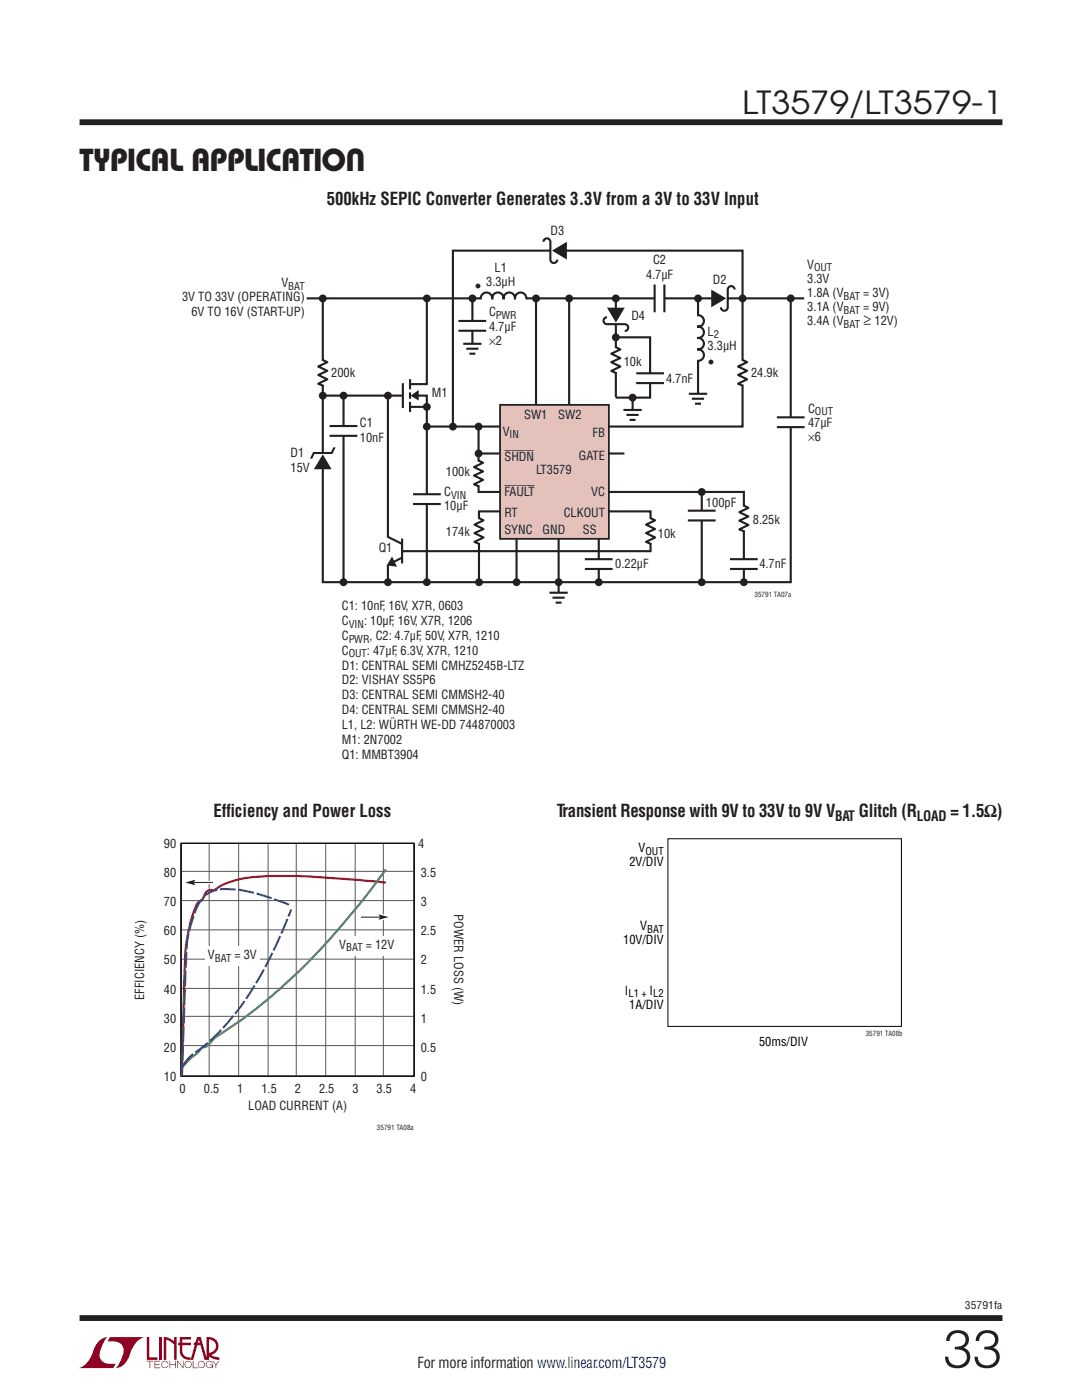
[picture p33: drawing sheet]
<svg xmlns="http://www.w3.org/2000/svg" width="216mm" height="279mm" viewBox="0 0 216 279" stroke-linecap="round" stroke-linejoin="round" font-family="sans-serif">
<defs><g id="words">
<text font-size="10.6" fill="#231f20" x="188.2" y="272.9">33</text>
<g font-size="6.3" fill="#231f20">
<text x="148.1" y="22.8">LT3579/LT3579-1</text>
<text x="15.9" y="34.1">TYPICAL APPLICATION</text>
</g>
<g font-size="3.5" fill="#231f20">
<text x="65.2" y="41">500kHz SEPIC Converter Generates 3.3V from a 3V to 33V Input</text>
<text x="42.6" y="163.1">Eff</text>
<text x="45.2" y="163.1">iciency and Power Loss</text>
<text x="111.1" y="163.1">Transient Response with 9V to 33V to 9V V</text>
<text x="171.4" y="163.1">Glitch (R</text>
<text x="189.6" y="163.1">= 1.5Ω)</text>
</g>
<g font-size="3.2" fill="#231f20">
<text x="94.9" y="58.3">•</text>
<text x="172.2" y="64.9">≥</text>
<text x="141.4" y="73.5">•</text>
</g>
<text font-size="3" fill="#231f20" x="83.3" y="273.1">For more information www.linear.com/LT3579</text>
<g font-size="2.8" fill="#231f20">
<text x="166.7" y="163.8">BAT</text>
<text x="182.9" y="163.8">LOAD</text>
</g>
<g font-size="2.5" fill="#231f20">
<text x="109.8" y="47">D3</text>
<text x="130.3" y="52.8">C2</text>
<text x="161.1" y="53.6">V</text>
<text x="56.2" y="57.3">V</text>
<text x="97" y="57.1">3.3µH</text>
<text x="98.7" y="54.3">L1</text>
<text x="128.9" y="55.6">4.7µF</text>
<text x="142.2" y="56.7">D2</text>
<text x="161.1" y="56.5">3.3V</text>
<text x="161.1" y="59.3">1.8A (V</text>
<text x="172.2" y="59.3">= 3V)</text>
<text x="36.3" y="60.2">3V TO 33V (OPERATING)</text>
<text x="38.2" y="63">6V TO 16V (START-UP)</text>
<text x="97.6" y="63.2">C</text>
<text x="97.6" y="66">4.7µF</text>
<text x="126" y="63.9">D4</text>
<text x="161.1" y="62.1">3.1A (V</text>
<text x="161.1" y="64.9">3.4A (V</text>
<text x="172.2" y="62.1">= 9V)</text>
<text x="174.5" y="64.9">12V)</text>
<text x="97.6" y="68.8">×2</text>
<text x="141.2" y="67">L</text>
<text x="141.2" y="69.8">3.3µH</text>
<text x="66.1" y="75.2">200k</text>
<text x="124.5" y="73.1">10k</text>
<text x="132.9" y="76.4">4.7nF</text>
<text x="149.9" y="75.2">24.9k</text>
<text x="86.1" y="79.2">M1</text>
<text x="104.6" y="83.5">SW1</text>
<text x="111.4" y="83.5">SW2</text>
<text x="161.2" y="82.4">C</text>
<text x="71.8" y="85.3">C1</text>
<text x="71.8" y="88.1">10nF</text>
<text x="100.3" y="86.9">V</text>
<text x="118.3" y="87.2">FB</text>
<text x="161.2" y="85.2">47µF</text>
<text x="161.2" y="88">×6</text>
<text x="58" y="91.3">D1</text>
<text x="58" y="94.1">15V</text>
<text x="89" y="95">100k</text>
<text x="100.7" y="91.9">SHDN</text>
<text x="107" y="94.6">LT3579</text>
<text x="115.5" y="91.9">GATE</text>
<text x="88.6" y="99">C</text>
<text x="88.6" y="101.9">10µF</text>
<text x="100.7" y="99">FAULT</text>
<text x="118" y="99">VC</text>
<text x="140.9" y="101.2">100pF</text>
<text x="89" y="107">174k</text>
<text x="100.6" y="106.5">SYNC</text>
<text x="100.7" y="103.1">RT</text>
<text x="108.3" y="106.5">GND</text>
<text x="112.5" y="103.1">CLKOUT</text>
<text x="116.3" y="106.5">SS</text>
<text x="131.3" y="107.3">10k</text>
<text x="150.2" y="104.6">8.25k</text>
<text x="75.6" y="110.3">Q1</text>
<text x="122.8" y="113.3">0.22µF</text>
<text x="151.5" y="113.3">4.7nF</text>
<text x="68.2" y="121.8">C1: 10nF, 16V, X7R, 0603</text>
<text x="68.2" y="124.8">C</text>
<text x="72.6" y="124.8">: 10µF, 16V, X7R, 1206</text>
<text x="68.2" y="127.7">C</text>
<text x="68.2" y="130.7">C</text>
<text x="73.2" y="130.7">: 47µF, 6.3V, X7R, 1210</text>
<text x="73.7" y="127.7">, C2: 4.7µF, 50V, X7R, 1210</text>
<text x="68.2" y="133.6">D1: CENTRAL SEMI CMHZ5245B-LTZ</text>
<text x="68.2" y="136.6">D2: VISHAY SS5P6</text>
<text x="68.2" y="139.6">D3: CENTRAL SEMI CMMSH2-40</text>
<text x="68.2" y="142.5">D4: CENTRAL SEMI CMMSH2-40</text>
<text x="68.2" y="145.5">L1, L2: WÜRTH WE-DD 744870003</text>
<text x="68.2" y="148.5">M1: 2N7002</text>
<text x="68.2" y="151.4">Q1: MMBT3904</text>
<text x="32.7" y="169.3">90</text>
<text x="83.4" y="169.3">4</text>
<text x="32.7" y="175.1">80</text>
<text x="84" y="175.1">3.5</text>
<text x="32.7" y="180.9">70</text>
<text x="84" y="180.9">3</text>
<text x="90.6" y="182.5" transform="rotate(90 90.6 182.5)">POWER LOSS (W)</text>
<text x="32.7" y="186.7">60</text>
<text x="41.5" y="191.4">V</text>
<text x="46.8" y="191.4">= 3V</text>
<text x="67.7" y="189.3">V</text>
<text x="73" y="189.3">= 12V</text>
<text x="84" y="186.7">2.5</text>
<text x="32.7" y="192.5">50</text>
<text x="84" y="192.5">2</text>
<text x="28.8" y="199.5" transform="rotate(-90 28.8 199.5)">EFFICIENCY (%)</text>
<text x="32.7" y="198.3">40</text>
<text x="84" y="198.3">1.5</text>
<text x="32.7" y="204.1">30</text>
<text x="32.7" y="209.9">20</text>
<text x="84" y="204.1">1</text>
<text x="84" y="209.9">0.5</text>
<text x="32.7" y="215.7">10</text>
<text x="84" y="215.7">0</text>
<text x="35.8" y="218.1">0</text>
<text x="40.7" y="218.1">0.5</text>
<text x="47.3" y="218.1">1</text>
<text x="49.5" y="221.5">LOAD CURRENT (A)</text>
<text x="52.2" y="218.1">1.5</text>
<text x="58.8" y="218.1">2</text>
<text x="63.7" y="218.1">2.5</text>
<text x="70.3" y="218.1">3</text>
<text x="75.1" y="218.1">3.5</text>
<text x="81.8" y="218.1">4</text>
</g>
<g font-size="2.5">
<text x="125.6" y="172.9">2V/DIV</text>
<text x="127.4" y="170.1">V</text>
<text x="127.8" y="185.6">V</text>
<text x="124.4" y="188.4">10V/DIV</text>
<text x="124.7" y="198.5">I</text>
<text x="125.6" y="201.3">1A/DIV</text>
<text x="129.6" y="198.5">I</text>
<text x="151.5" y="208.8">50ms/DIV</text>
</g>
<g font-size="2.1" fill="#231f20">
<text x="57.5" y="57.9">BAT</text>
<text x="162.4" y="54.2">OUT</text>
<text x="168.3" y="59.8">BAT</text>
<text x="99" y="63.7">PWR</text>
<text x="168.3" y="62.6">BAT</text>
<text x="168.3" y="65.5">BAT</text>
<text x="142.4" y="67.5">2</text>
<text x="162.6" y="82.9">OUT</text>
<text x="101.7" y="87.4">IN</text>
<text x="90" y="99.6">VIN</text>
<text x="69.6" y="125.3">VIN</text>
<text x="69.6" y="128.2">PWR</text>
<text x="69.6" y="131.2">OUT</text>
<text x="42.9" y="191.9">BAT</text>
<text x="69.1" y="189.8">BAT</text>
<text x="192.5" y="261.2">35791fa</text>
</g>
<g font-size="2.1">
<text x="128.8" y="170.6">OUT</text>
<text x="129.1" y="186.1">BAT</text>
<text x="125.4" y="199">L1 + L2</text>
</g>
<g font-size="1.4" fill="#231f20">
<text x="150.6" y="119.1">35791 TA07a</text>
<text x="172.8" y="206.8">35791 TA08b</text>
<text x="75.2" y="225.5">35791 TA08a</text>
</g>
</g></defs>
<g fill="#900126">
<path d="M29.3 266.8h.5v4.1h1.6v.5h-2.1z"/>
<path d="M20 267.4l1-.5h.5h-.1a6.2 6.2 0 0 0-1.5 4 2.58 2.58 0 0 0 3.2 1.3l-.5 .8h-7a4.9 4.9 0 0 0 3.1-3.8l.4-.7z"/>
<path d="M21.9 266.9h7a4.9 4.9 0 0 0-3.1 3.7 3.2 3.2 0 0 1-2.7 2.4h.1a6.2 6.2 0 0 0 1.4-4.1 2.58 2.58 0 0 0-3.1-1.2z"/>
<path d="M31.8 266.8h.5v4.6h-.5z"/>
<path d="M32.7 266.8l1 .2 1 .7v-.9h.5v4.6h-.5v-3.1l-1.5-.9v4h-.5z"/>
<path d="M29.3 271.6h1.3v.1h-.6v1.3h-.2v-1.3h-.5z"/>
<path d="M30.8 271.6h1.2v.1h-1v.5h.9v.2h-.9v.5h1v.1h-1.2z"/>
<path d="M33.8 271.6h.2v.6h1v-.6h.1v1.4h-.1v-.6h-1v.6h-.2z"/>
<path d="M35.4 271.6h.1l1 1.2v-1.2h.1v1.4l-1.1-1.2v1.2h-.1z"/>
<path d="M38.5 271.6h.1v1.3h.9v.1h-1z"/>
<path d="M42.4 271.6h.1l.6 .7 .5-.7h.2l-.7 .8v.6h-.1v-.6z"/>
<path d="M35.9 266.8h2.2v.5h-1.7v.7h1.7v.5h-1.7v1.1a1.32 1.32 0 0 0 1.6 1.3v.5l1.3-4.6h.8l1.1 4.1v-4.1a1.84 1.84 0 0 1 2.3 1.4 1.84 1.84 0 0 1-1.4 2.2l.7 .4 1 .1v.5l-1.2-.2-1.1-.6v-.6a1.34 1.34 0 0 0 1.6-1.2 1.34 1.34 0 0 0-1.4-1.5v4.1h-.9l-.8-2.9h-1.3v-.5h1.2l-.2-.7-1.1 4.1a2.06 2.06 0 0 1-2.7-1.3v-1.6h-.4v-.5h.4z"/>
<path d="M37 271.8a.72 .72 0 0 1 1.2 .1 .72 .72 0 0 1-.4 1.1 .72 .72 0 0 1-1-.7h.2a.59 .59 0 0 0 .8 .5 .59 .59 0 0 0 .2-.9 .59 .59 0 0 0-1 .2v.2h-.2z"/>
<path d="M39.7 271.8a.72 .72 0 0 1 1.1 .1 .72 .72 0 0 1-.4 1.1 .72 .72 0 0 1-.9-.7h.1a.59 .59 0 0 0 .8 .5 .59 .59 0 0 0 .2-.9 .59 .59 0 0 0-1 .2v.2h-.1z"/>
<path d="M41.3 271.8a.72 .72 0 0 1 1.2 .2h-.2a.59 .59 0 0 0-.9-.1 .59 .59 0 0 0 .1 .9 .59 .59 0 0 0 .9-.4h-.5v-.1h.6v.7h-.1v-.3a.73 .73 0 0 1-1.1 .2 .73 .73 0 0 1 0-1.1z"/>
<path d="M32.4 271.8a.71 .71 0 0 1 1.2 .3h-.1a.59 .59 0 0 0-.9-.3 .59 .59 0 0 0-.1 1 .59 .59 0 0 0 .9-.3h.2a.73 .73 0 0 1-1.1 .4 .73 .73 0 0 1-.1-1.1z"/>
</g>
<path d="M15.9 24.4h184.1M15.9 263h184.1" fill="none" stroke="#231f20" stroke-width="1.2" stroke-linecap="butt"/>
<path d="M157.8 59.6v56.6h-93.4v-56.5M95.4 90.5h29.2" fill="none" stroke="#231f20" stroke-width=".42"/>
<circle cx="111.5" cy="116.2" r=".79" fill="#231f20"/>
<path d="M109.6 118.3h3.7M110.3 119.3h2.4M111.5 106.9v12M110.9 120.3h1.2" fill="none" stroke="#231f20" stroke-width=".42"/>
<path d="M111.5 118.3v2.2" fill="none" stroke="#fff" stroke-width="1.1" stroke-linecap="butt"/>
<g fill="#231f20">
<circle cx="107" cy="59.6" r=".79"/>
<circle cx="95.5" cy="85.1" r=".79"/>
<circle cx="90.4" cy="85.1" r=".79"/>
<circle cx="85.2" cy="85.1" r=".79"/>
<circle cx="95.5" cy="90.5" r=".79"/>
<circle cx="119.5" cy="116.2" r=".79"/>
<circle cx="103.1" cy="116.2" r=".79"/>
<circle cx="95.6" cy="116.2" r=".79"/>
<circle cx="85.2" cy="116.2" r=".79"/>
<circle cx="77.4" cy="116.2" r=".79"/>
<circle cx="68.5" cy="116.2" r=".79"/>
<circle cx="64.4" cy="59.6" r=".79"/>
<circle cx="64.4" cy="79" r=".79"/>
<circle cx="68.5" cy="79" r=".79"/>
<circle cx="77.4" cy="79" r=".79"/>
<circle cx="85.2" cy="59.6" r=".79"/>
</g>
<path d="M61.2 59.5h99.3M107 59.6v21.6" fill="none" stroke="#231f20" stroke-width=".42"/>
<circle cx="113.6" cy="59.6" r=".79" fill="#231f20"/>
<path d="M113.6 59.6v21.9" fill="none" stroke="#231f20" stroke-width=".42"/>
<g fill="#231f20">
<circle cx="122.9" cy="59.6" r=".79"/>
<circle cx="122.9" cy="67.3" r=".79"/>
<circle cx="126.2" cy="79.4" r=".79"/>
</g>
<path d="M122.9 59.6v19.7" fill="none" stroke="#231f20" stroke-width=".42"/>
<g fill="#231f20">
<circle cx="139.3" cy="59.6" r=".79"/>
<circle cx="148.2" cy="59.6" r=".79"/>
<circle cx="140" cy="98.2" r=".79"/>
<circle cx="140" cy="116.2" r=".79"/>
<circle cx="148.4" cy="116.2" r=".79"/>
<circle cx="157.8" cy="59.5" r=".79"/>
</g>
<path d="M139.3 59.6v19.9M103.1 106.8v9.1" fill="none" stroke="#231f20" stroke-width=".42"/>
<path d="M143 59.6h2.2" fill="none" stroke="#fff" stroke-width="1.1" stroke-linecap="butt"/>
<path d="M141.9 57.8l3 1.7-3 1.8z" fill="#231f20"/>
<path d="M95.9 59.7a1.16 1.16 0 0 1 1.2-1.3 1.16 1.16 0 0 1 1.1 1.3 1.15 1.15 0 0 1 1.1-1.3 1.15 1.15 0 0 1 1.2 1.3 1.15 1.15 0 0 1 1.1-1.3 1.15 1.15 0 0 1 1.1 1.3 1.16 1.16 0 0 1 1.2-1.3 1.16 1.16 0 0 1 1.1 1.3M130.6 56.8v5.5M132.6 56.8v5.5M146.6 57.8a.69 .69 0 0 0-.7-.7 .69 .69 0 0 0-.7 .7v3.5a.69 .69 0 0 1-.7 .7 .69 .69 0 0 1-.7-.7M122.8 69.3l1 .4-1.8 .9 1.8 .9-1.8 .8 1.8 .9-1.8 .8 1 .5M137.5 78.6h3.6M138.1 79.6h2.4M139.1 62.9a1.16 1.16 0 0 1 1.4 1.1 1.16 1.16 0 0 1-1.4 1.2 1.15 1.15 0 0 1 1.4 1.1 1.15 1.15 0 0 1-1.4 1.2 1.15 1.15 0 0 1 1.4 1.1 1.15 1.15 0 0 1-1.4 1.1 1.16 1.16 0 0 1 1.4 1.2 1.16 1.16 0 0 1-1.4 1.1M138.7 80.6h1.2M155 83.3h5.5M155 85.2h5.5M119.5 102.6v13.8" fill="none" stroke="#231f20" stroke-width=".42"/>
<path d="M96 59.6h9M130.6 59.5h2M122.9 69.4v4.9M139.3 63v8.9M139.3 78.6v2.2" fill="none" stroke="#fff" stroke-width="1.1" stroke-linecap="butt"/>
<path d="M157.8 83.3v1.9" fill="none" stroke="#fff" stroke-width=".71" stroke-linecap="butt"/>
<circle cx="94.3" cy="59.6" r=".79" fill="#231f20"/>
<path d="M94.3 59.8v9.7M91.5 64.1h5.5M91.5 66h5.5M92.4 68.6h3.7M93 69.6h2.5M93.7 70.6h1.2M85.2 85.1h63v-35.1h-57.8v35.2M116.7 111.6h5.5M116.7 113.6h5.5" fill="none" stroke="#231f20" stroke-width=".42"/>
<path d="M109.9 50h2.2M94.3 68.6v2.2M119.5 111.6v1.9" fill="none" stroke="#fff" stroke-width="1.1" stroke-linecap="butt"/>
<path d="M94.3 64.1v1.9" fill="none" stroke="#fff" stroke-width=".71" stroke-linecap="butt"/>
<path d="M110.1 50l3-1.7v3.5z" fill="#231f20"/>
<path d="M108.5 48.3a.69 .69 0 0 1 .7-.7 .69 .69 0 0 1 .6 .7v3.5a.69 .69 0 0 0 .7 .7 .69 .69 0 0 0 .7-.7" fill="none" stroke="#231f20" stroke-width=".42"/>
<path d="M122.9 62.4v2.2" fill="none" stroke="#fff" stroke-width="1.1" stroke-linecap="butt"/>
<path d="M121.1 61.4h3.6l-1.8 3z" fill="#231f20"/>
<path d="M64.3 71.8l1 .5-1.8 .8 1.8 .9-1.8 .8 1.8 .9-1.8 .9 1 .4M121.1 63.3a.69 .69 0 0 0-.7 .7 .69 .69 0 0 0 .7 .7h3.5a.69 .69 0 0 1 .7 .7 .69 .69 0 0 1-.6 .7M148.1 71.8l1 .5-1.8 .8 1.8 .9-1.8 .8 1.8 .9-1.8 .9 1 .4M95.4 91.9l1 .5-1.8 .8 1.8 .9-1.8 .8 1.8 .9-1.8 .9 1 .4M95.5 85.1v13.1h52.9v18.1M140 98.3v17.9M80.2 110h49.6v-7.9h-34.2v14M137.3 101.9h5.5M137.3 103.9h5.5M145.7 111.6h5.5M145.7 113.6h5.5M148.4 100.9l.9 .5-1.8 .8 1.8 .9-1.8 .8 1.8 .9-1.8 .9 1.1 .4" fill="none" stroke="#231f20" stroke-width=".42"/>
<path d="M64.4 72v4.8M148.2 72v4.8M95.5 92.1v4.8M148.4 101.1v4.8" fill="none" stroke="#fff" stroke-width="1.1" stroke-linecap="butt"/>
<path d="M140 101.9v2M148.4 111.6v1.9" fill="none" stroke="#fff" stroke-width=".71" stroke-linecap="butt"/>
<path d="M99.8 80.8h21.7v26.7h-21.7z" fill="#e5c1bc"/>
<path d="M99.8 80.8h21.7v26.7h-21.7z" fill="none" stroke="#231f20" stroke-width=".35"/>
<path d="M95.6 103.6v4.8M129.8 103.6v4.8" fill="none" stroke="#fff" stroke-width="1.1" stroke-linecap="butt"/>
<path d="M85.2 59.5v56.8M80.4 76.5v4.9M81.8 76.7h3.5M81.8 75.7v2M81.8 78.3v1.3M82.8 79h2.4v2.2M81.8 81.2h3.6M95.5 103.4l1 .4-1.8 .9 1.8 .9-1.8 .8 1.8 .9-1.8 .8 1 .5M129.7 103.4l1 .4-1.8 .9 1.8 .9-1.8 .8 1.8 .9-1.8 .8 1 .5" fill="none" stroke="#231f20" stroke-width=".42"/>
<path d="M85.2 76.7v4.5" fill="none" stroke="#fff" stroke-width=".71" stroke-linecap="butt"/>
<circle cx="85.2" cy="81.2" r=".79" fill="#231f20"/>
<path d="M81.8 80.2v2" fill="none" stroke="#231f20" stroke-width=".42"/>
<path d="M82.4 79l.9-.7v1.2z" fill="#231f20"/>
<path d="M82.4 79l.9-.7v1.2z" fill="none" stroke="#231f20" stroke-width=".49"/>
<path d="M85.2 98.7v1.9M77.4 107.2v5.5" fill="none" stroke="#fff" stroke-width=".71" stroke-linecap="butt"/>
<path d="M64.4 79h16M68.5 79v37.2M77.4 79v37.2M82.4 98.6h5.6M77.3 107.1l2.9 1.4M80.2 107.5v4.9M82.4 100.6h5.6" fill="none" stroke="#231f20" stroke-width=".42"/>
<path d="M78.6 110h1.6" fill="none" stroke="#fff" stroke-width=".49"/>
<path d="M78.2 111.6l.6 1.2-1.2-.1z" fill="#231f20"/>
<path d="M78.2 111.6l.6 1.2-1.2-.1z" fill="none" stroke="#231f20" stroke-width=".49"/>
<path d="M65.8 85h5.5M65.8 87h5.5M80.2 111.3l-2.4 1.2" fill="none" stroke="#231f20" stroke-width=".42"/>
<path d="M64.4 90.3v2.2M68.5 85.1v1.9" fill="none" stroke="#fff" stroke-width=".71" stroke-linecap="butt"/>
<g fill="#231f20">
<path d="M64.4 90.7l1.8 3h-3.6z"/>
<path d="M62.5 90.2h3.6l.4-.9h.5l-.7 1.3h-3.5l-.5 .9h-.5z"/>
</g>
<path d="M122.9 67.3h6.8v12.1h-6.9M126.2 79.3v3.2M126.9 74.5h5.6M126.9 76.5h5.6M124.4 81.8h3.6M125 82.8h2.4M125.6 83.8h1.2" fill="none" stroke="#231f20" stroke-width=".42"/>
<path d="M129.7 74.5v1.9" fill="none" stroke="#fff" stroke-width=".71" stroke-linecap="butt"/>
<path d="M126.2 81.8v2.2" fill="none" stroke="#fff" stroke-width="1.1" stroke-linecap="butt"/>
<path d="M36.1 168.3h46.5v46.5h-46.5z" fill="none" stroke="#231f20" stroke-width=".21"/>
<path d="M36.1 168.3h46.5v46.5h-46.5z" fill="none" stroke="#050504" stroke-width=".2"/>
<g fill="none" stroke="#57585a" stroke-width=".2">
<path d="M36.1 173.9h46.5M36.1 179.7h46.5M41.7 168.3v46.5M47.6 168.3v46.5M53.5 168.3v46.5M59.1 168.3v46.5M65 168.3v46.5M70.9 168.3v46.5M76.5 168.3v46.5M36.1 185.6h46.5M36.1 191.4h46.5M36.1 197.3h46.5"/>
<path d="M36.1 202.8h46.5M36.1 208.7h46.5"/>
</g>
<path d="M77 176.1l-5.3-.5-12.2-.8h-5.9l-4.9 .5a13.6 13.6 0 0 0-5.9 2.3 1.68 1.68 0 0 0-2.2 1.4 1.19 1.19 0 0 1-.9 1 17.1 17.1 0 0 0-2.2 6.4 86.5 86.5 0 0 0-.9 13.8l-.3 14.4" fill="none" stroke="#981a1e" stroke-width=".42"/>
<path d="M77 173.5l-5.8 7.7-5.5 6.3-4.5 4.9-7.8 7-4.5 3.6-3.6 2.5a12.1 12.1 0 0 0-4 3.2l-.5 .3a2.02 2.02 0 0 0-1.3 1.1l-1.7 1.3-1.4 1.5" fill="none" stroke="#2d864a" stroke-width=".42"/>
<path d="M57.7 180.6l-4.3-1.6-2.8-.8a17.7 17.7 0 0 0-7.6-.5 5.6 5.6 0 0 0-4 4l-.6 1.7a23.6 23.6 0 0 0-1.3 8.8l-.8 22.4M36.5 212.7l.4-.6a24.1 24.1 0 0 1 4.4-3.9l2.3-2.1 2-2.2 2.3-2.9 2.5-3.7 2.1-3.6 1.9-3.5 1.9-4.3 1.8-4.4" fill="none" stroke="#3853a3" stroke-width=".42" stroke-dasharray="3.2 .5" stroke-linecap="butt"/>
<path d="M38.7 176.1h3.8z" fill="#fff"/>
<path d="M38.7 176.1h3.8" fill="none" stroke="#fff" stroke-width=".63" stroke-linecap="butt"/>
<path d="M37.2 176.1l1.8-.5-.4 .5 .4 .6-1.8-.5z" fill="#fff"/>
<path d="M37.2 176.1l1.8-.5-.4 .5 .4 .6-1.8-.5z" fill="none" stroke="#fff" stroke-width=".53"/>
<path d="M38.6 176.1h3.9" fill="none" stroke="#231f20" stroke-width=".2"/>
<path d="M37 176.1l2-.5-.4 .5 .4 .6z" fill="#231f20"/>
<path d="M72 183h3.8z" fill="#fff"/>
<path d="M72 183h3.8" fill="none" stroke="#fff" stroke-width=".63" stroke-linecap="butt"/>
<path d="M75.5 182.5l1.8 .5v.1l-1.8 .5 .4-.6z" fill="#fff"/>
<path d="M75.5 182.5l1.8 .5v.1l-1.8 .5 .4-.6z" fill="none" stroke="#fff" stroke-width=".53"/>
<path d="M72 183h3.9" fill="none" stroke="#231f20" stroke-width=".2"/>
<path d="M75.5 182.5l2 .5-2 .6 .4-.6z" fill="#231f20"/>
<g fill="#fff">
<path d="M67 186.9h12.1v3.8h-12.1z"/>
<path d="M40.8 188.9h11v3.9h-11z"/>
</g>
<path d="M133.3 167.4h46.6v37.4h-46.6z" fill="none" stroke="#000" stroke-width=".2"/>
<use href="#words"/>
</svg>
